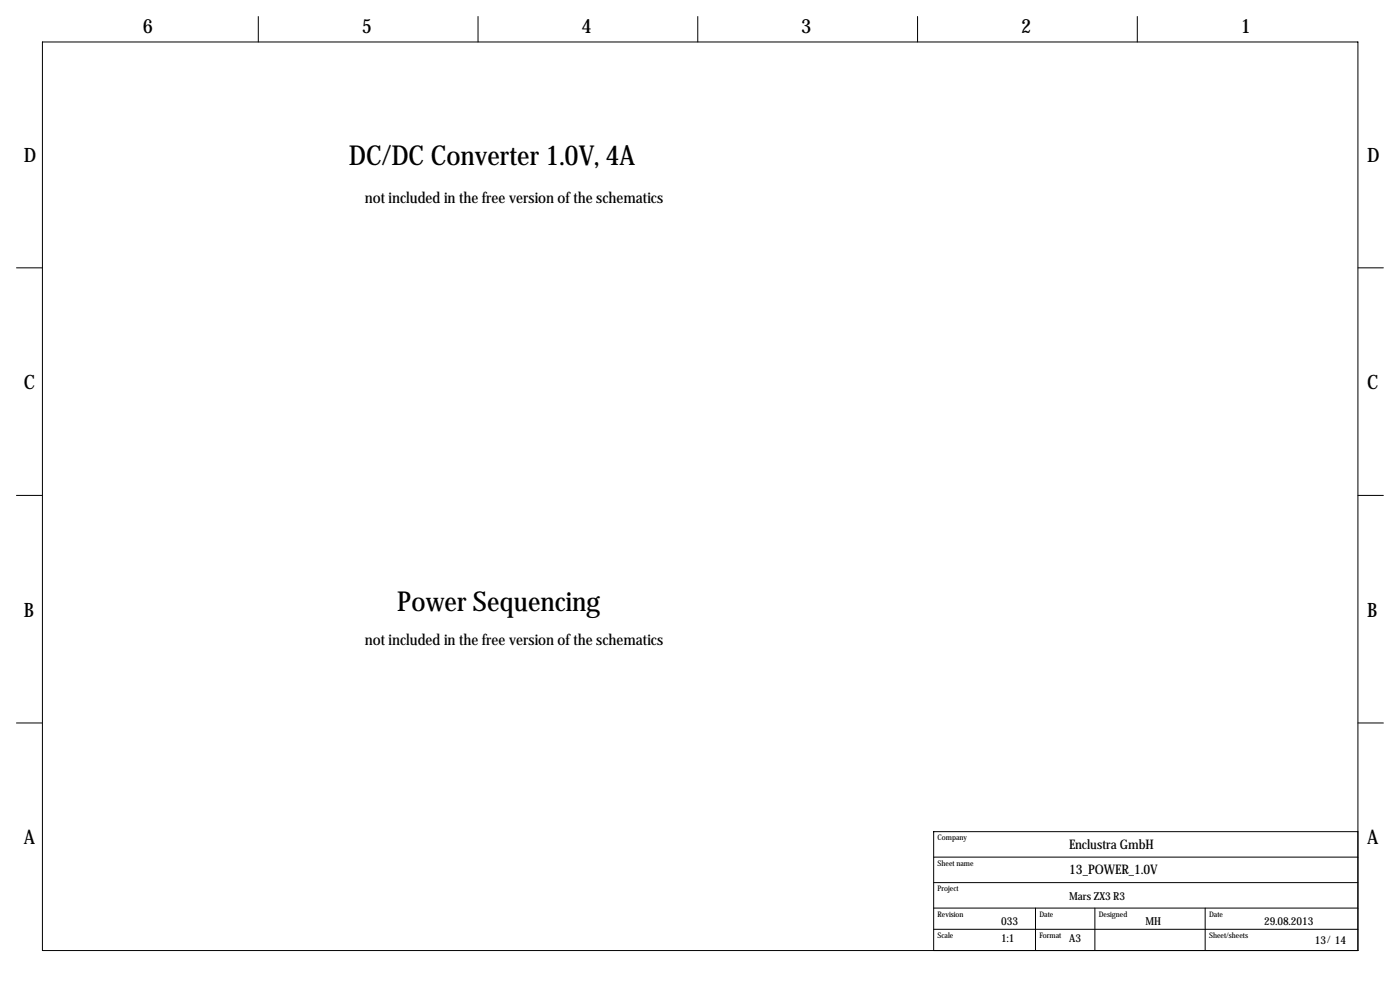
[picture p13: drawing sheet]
<svg xmlns="http://www.w3.org/2000/svg" width="419mm" height="297mm" viewBox="0 0 419 297" stroke-linecap="round" stroke-linejoin="round" font-family="sans-serif">
<defs><g id="words">
<g font-size="8.2">
<text x="104.4" y="49.4">DC/DC Converter 1.0V, 4A</text>
<text x="118.9" y="182.7">Power Sequencing</text>
</g>
<g font-size="5.9">
<text x="42.8" y="9.8">6</text>
<text x="108.3" y="9.8">5</text>
<text x="174.1" y="9.8">4</text>
<text x="239.9" y="9.8">3</text>
<text x="305.7" y="9.8">2</text>
<text x="371.4" y="9.8">1</text>
<text x="7.1" y="48.4">D</text>
<text x="409.3" y="48.4">D</text>
<text x="7.1" y="116.4">C</text>
<text x="409.3" y="116.4">C</text>
<text x="7.1" y="184.5">B</text>
<text x="409.3" y="184.5">B</text>
<text x="7.1" y="252.6">A</text>
<text x="409.3" y="252.6">A</text>
</g>
<g font-size="4.6">
<text x="109.2" y="60.8">not included in the free version of the schematics</text>
<text x="109.2" y="192.9">not included in the free version of the schematics</text>
</g>
<g font-size="4">
<text x="320" y="253.9">Enclustra GmbH</text>
<text x="320" y="261.5">13_POWER_1.0V</text>
</g>
<g font-size="3.3">
<text x="320" y="269.1">Mars ZX3 R3</text>
<text x="299.7" y="276.7">033</text>
<text x="299.7" y="281.8">1:1</text>
<text x="320" y="281.8">A3</text>
<text x="342.9" y="276.7">MH</text>
<text x="378.5" y="276.7">29.08.2013</text>
<text x="393.6" y="282.5">13/ 14</text>
</g>
<g font-size="2.3">
<text x="280.7" y="251.3">Company</text>
<text x="280.7" y="258.9">Sheet name</text>
<text x="280.7" y="266.6">Project</text>
<text x="280.7" y="274.2">Revision</text>
<text x="311.1" y="274.2">Date</text>
<text x="328.9" y="274.2">Designed</text>
<text x="361.9" y="274.2">Date</text>
<text x="280.7" y="280.5">Scale</text>
<text x="311.1" y="280.5">Format</text>
<text x="361.9" y="280.5">Sheet/sheets</text>
</g>
</g></defs>
<g fill="none" stroke="#000" stroke-width=".3">
<path d="M12.7 12.6h393.8v271.7h-393.8zM77.3 4.9v7.7M143.1 4.9v7.7M208.9 4.9v7.7M274.7 4.9v7.7M340.5 4.9v7.7M4.9 80.1h7.6M406.5 80.1h7.6M4.9 148.2h7.6M406.5 148.2h7.6M4.9 216.3h7.6M406.5 216.3h7.6"/>
<path d="M279.5 256.4h127M406.5 248.8h-127v35.5M279.5 278h127M279.5 271.6h127M279.5 264h127M310 271.6v12.7M327.8 271.6v12.7M360.8 271.6v12.7"/>
</g>
<use href="#words"/>
</svg>
